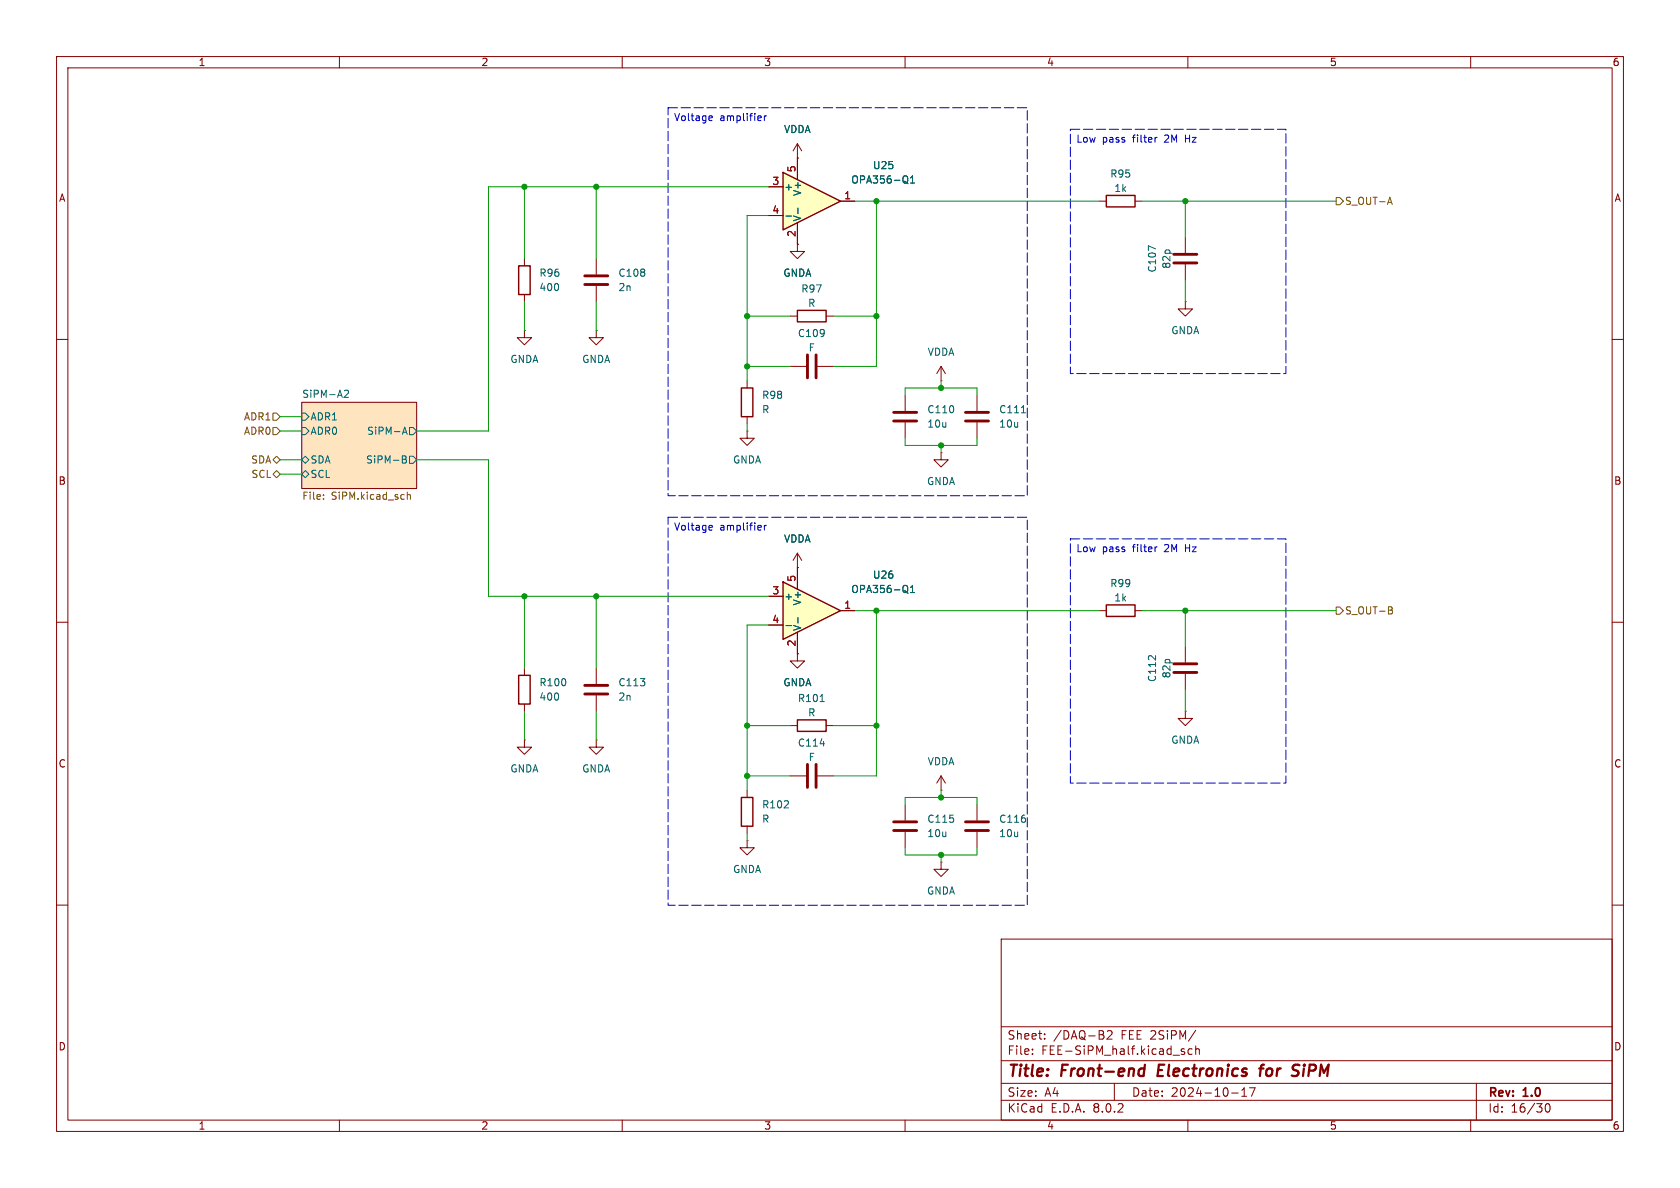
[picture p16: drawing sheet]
<svg xmlns="http://www.w3.org/2000/svg" width="297mm" height="210mm" viewBox="0 0 297 210" stroke-linecap="round" stroke-linejoin="round" font-family="sans-serif">
<defs><g id="words">
<g font-size="2.8" fill="#840000">
<text x="178" y="190.9">Title:</text>
<text x="187.7" y="190.9">Front-end</text>
<text x="205.5" y="190.9">Electronics</text>
<text x="224.4" y="190.9">for</text>
<text x="230.9" y="190.9">SiPM</text>
</g>
<g font-size="2.1" fill="#840000">
<text x="178" y="184">Sheet:</text>
<text x="186.2" y="184">/DAQ-B2</text>
<text x="198.2" y="184">FEE 2SiPM/</text>
<text x="178" y="186.7">File:</text>
<text x="184.1" y="186.7">FEE-SiPM_half.kicad_sch</text>
<text x="178" y="196.9">KiCad</text>
<text x="178" y="194.1">Size:</text>
<text x="184.7" y="194.1">A4</text>
<text x="185.7" y="196.9">E.D.A.</text>
<text x="193.3" y="196.9">8.0.2</text>
<text x="200" y="194.1">Date:</text>
<text x="207" y="194.1">2024-10-17</text>
<text x="263" y="194.3">Rev:</text>
<text x="263" y="196.9">Id:</text>
<text x="267.1" y="196.9">16/30</text>
<text x="269.4" y="194.3">1.0</text>
</g>
<g font-size="1.8" fill="#840000">
<text x="35" y="11.9">1</text>
<text x="85" y="11.9">2</text>
<text x="135" y="11.9">3</text>
<text x="185" y="11.9">4</text>
<text x="235" y="11.9">5</text>
<text x="285" y="11.9">6</text>
<text x="10.3" y="35.9">A</text>
<text x="285.3" y="35.9">A</text>
<text x="10.3" y="85.9">B</text>
<text x="285.3" y="85.9">B</text>
<text x="10.3" y="135.9">C</text>
<text x="285.3" y="135.9">C</text>
<text x="10.3" y="185.9">D</text>
<text x="285.3" y="185.9">D</text>
<text x="35" y="199.9">1</text>
<text x="85" y="199.9">2</text>
<text x="135" y="199.9">3</text>
<text x="185" y="199.9">4</text>
<text x="235" y="199.9">5</text>
<text x="285" y="199.9">6</text>
</g>
<g font-size="1.8" fill="#0000c2">
<text x="119.1" y="21.7">Voltage</text>
<text x="127.2" y="21.7">amplifier</text>
<text x="190.2" y="25.5">Low</text>
<text x="194.9" y="25.5">pass</text>
<text x="200.4" y="25.5">filter</text>
<text x="206.2" y="25.5">2M</text>
<text x="210" y="25.5">Hz</text>
<text x="119.1" y="94.1">Voltage</text>
<text x="127.2" y="94.1">amplifier</text>
<text x="190.2" y="97.9">Low</text>
<text x="194.9" y="97.9">pass</text>
<text x="200.4" y="97.9">filter</text>
<text x="206.2" y="97.9">2M</text>
<text x="210" y="97.9">Hz</text>
</g>
<g font-size="1.8" fill="#006464">
<text x="138.5" y="23.7">VDDA</text>
<text x="138.6" y="33.9">+</text>
<text x="141.8" y="34.7" transform="rotate(-90 141.8 34.7)">V+</text>
<text x="150.4" y="32.6">OPA356-Q1</text>
<text x="154.2" y="30.1">U25</text>
<text x="196.2" y="31.6">R95</text>
<text x="196.9" y="34.1">1k</text>
<text x="141.8" y="39.2" transform="rotate(-90 141.8 39.2)">V-</text>
<text x="207.1" y="47.6" transform="rotate(-90 207.1 47.6)">82p</text>
<text x="95.3" y="51.7">400</text>
<text x="95.3" y="49.1">R96</text>
<text x="109.2" y="49.1">C108</text>
<text x="109.2" y="51.7">2n</text>
<text x="138.4" y="49.1">GNDA</text>
<text x="141.6" y="51.9">R97</text>
<text x="204.6" y="48.3" transform="rotate(-90 204.6 48.3)">C107</text>
<text x="141" y="59.8">C109</text>
<text x="142.8" y="54.5">R</text>
<text x="207" y="59.3">GNDA</text>
<text x="90.1" y="64.4">GNDA</text>
<text x="102.8" y="64.4">GNDA</text>
<text x="142.9" y="62.3">F</text>
<text x="163.9" y="63.1">VDDA</text>
<text x="53.3" y="70.4">SiPM-A2</text>
<text x="134.6" y="70.7">R98</text>
<text x="54.8" y="74.5">ADR1</text>
<text x="54.8" y="77.1">ADR0</text>
<text x="64.8" y="77.1">SiPM-A</text>
<text x="134.6" y="73.3">R</text>
<text x="163.8" y="73.3">C110</text>
<text x="163.8" y="75.8">10u</text>
<text x="176.5" y="73.3">C111</text>
<text x="176.5" y="75.8">10u</text>
<text x="54.8" y="82.1">SDA</text>
<text x="64.6" y="82.1">SiPM-B</text>
<text x="129.5" y="82.1">GNDA</text>
<text x="54.8" y="84.7">SCL</text>
<text x="163.8" y="86">GNDA</text>
<text x="138.5" y="96.1">VDDA</text>
<text x="138.6" y="106.3">+</text>
<text x="141.8" y="107.1" transform="rotate(-90 141.8 107.1)">V+</text>
<text x="150.4" y="105">OPA356-Q1</text>
<text x="154.2" y="102.5">U26</text>
<text x="196.2" y="104">R99</text>
<text x="196.9" y="106.5">1k</text>
<text x="141.8" y="111.6" transform="rotate(-90 141.8 111.6)">V-</text>
<text x="207.1" y="120" transform="rotate(-90 207.1 120)">82p</text>
<text x="95.3" y="121.5">R100</text>
<text x="95.3" y="124.1">400</text>
<text x="109.2" y="121.5">C113</text>
<text x="109.2" y="124.1">2n</text>
<text x="138.4" y="121.5">GNDA</text>
<text x="141" y="124.3">R101</text>
<text x="204.6" y="120.7" transform="rotate(-90 204.6 120.7)">C112</text>
<text x="142.8" y="126.8">R</text>
<text x="207" y="131.7">GNDA</text>
<text x="90.1" y="136.8">GNDA</text>
<text x="102.8" y="136.8">GNDA</text>
<text x="141" y="132.2">C114</text>
<text x="142.9" y="134.7">F</text>
<text x="163.9" y="135.5">VDDA</text>
<text x="134.6" y="143.1">R102</text>
<text x="134.6" y="145.6">R</text>
<text x="163.8" y="145.6">C115</text>
<text x="163.8" y="148.2">10u</text>
<text x="176.5" y="145.6">C116</text>
<text x="176.5" y="148.2">10u</text>
<text x="129.5" y="154.5">GNDA</text>
<text x="163.8" y="158.3">GNDA</text>
</g>
<g font-size="1.8" fill="#a90000">
<text x="136.5" y="32.8">3</text>
<text x="140.7" y="30.6" transform="rotate(-90 140.7 30.6)">5</text>
<text x="149.2" y="35.3">1</text>
<text x="136.5" y="37.8">4</text>
<text x="140.7" y="42" transform="rotate(-90 140.7 42)">2</text>
<text x="136.5" y="105.2">3</text>
<text x="140.7" y="102.9" transform="rotate(-90 140.7 102.9)">5</text>
<text x="149.2" y="107.7">1</text>
<text x="136.5" y="110.2">4</text>
<text x="140.7" y="114.4" transform="rotate(-90 140.7 114.4)">2</text>
</g>
<g font-size="1.8" fill="#725600">
<text x="237.7" y="36.4">S_OUT-A</text>
<text x="43" y="74.5">ADR1</text>
<text x="43" y="77.1">ADR0</text>
<text x="44.3" y="82.1">SDA</text>
<text x="44.4" y="84.7">SCL</text>
<text x="53.3" y="88.7">File:</text>
<text x="58.6" y="88.7">SiPM.kicad_sch</text>
<text x="237.7" y="108.8">S_OUT-B</text>
</g>
</g></defs>
<g fill="none" stroke="#840000" stroke-width=".18">
<path d="M10 10h277v190h-277zM12 12h273v186h-273zM60 10v2M110 10v2M160 10v2M210 10v2M260 10v2M10 60h2M285 60h2M53.3 71.1h20.4v15.3h-20.4zM10 110h2M285 110h2"/>
<path d="M10 160h2M285 160h2M177 166h108v32h-108zM60 198v2M110 198v2M160 198v2M177 194.5h108M177 191.5h108M177 187.5h108M177 181.5h108M182.5 186.3v.1M182.5 185.5v.1"/>
<path d="M184.7 183.6v.1M184.7 182.8v.1M195.7 182.3l.6-.1 .2 .1 .1 .3-.9 1.1h.9M197 191.5v3M208.8 185.7l.7 .4-.3 .3-.4-.1M209.4 185.5l-.4-.1-.2 .2M210 198v2M210.7 185.5l-.4-.1-.3 .3v.4l.2 .2h.5M211.4 185.5l.2-.1 .4 .1v.9M211.4 184.9v1.5M211.4 182.1l-1.3 2M217.7 193.2h1.2"/>
<path d="M219.5 193.8h.9M219.5 192.7l.5-.4v1.5M220.9 192.3h1l-.7 1.5M260 198v2M261 191.5v6.5M273.4 195.2l.1-.1a.81 .81 0 0 1 .6 .6 .81 .81 0 0 1-.3 .8l-.1 .1a.81 .81 0 0 1-.6-.6 .81 .81 0 0 1 .3-.8z"/>
</g>
<path d="M201.8 188.9l.5 .1M202.2 190.1l-.6 .1M202.4 188.2l-.2 2M204.9 188.2l-.3 2h1M222.6 188.9h.8M223.5 188.2l-.4 .1-.2 .2-.2 1.7M229 188.2l.7 .1M229.2 189.3a.46 .46 0 0 1 .4 .4 .46 .46 0 0 1-.3 .4" fill="none" stroke="#840000" stroke-width=".4"/>
<path d="M53.3 71.1h20.4v15.3h-20.4z" fill="#ffe5bf" stroke="#ffe5bf" stroke-width=".18"/>
<path d="M53.3 73h.7l.6 .7-.6 .6h-.7zM53.3 75.6h.7l.6 .6-.6 .6h-.7zM60.9 69.1l.5-.1 .2 .3-.8 .9h.8M71.1 76.8l.5-1.3 .4 1.3M71.3 76.4h.6M72.4 75.6h.6l.7 .6-.7 .6h-.6zM53.3 83.8l.7-.6 .6 .6-.6 .7zM53.3 81.3l.7-.7 .6 .7-.6 .6zM71.1 80.6l.6 .1 .1 .3-.2 .2M71.1 81.2h.5M71.6 81.2l.3 .2-.1 .3-.7 .2M72.4 80.6h.6l.7 .7-.7 .6h-.6z" fill="none" stroke="#006464" stroke-width=".18"/>
<path d="M57.2 88.1v.2M57.2 87.5v.1M72 87v1.3M72 87.5l.2-.1 .3 .1 .1 .8" fill="none" stroke="#725600" stroke-width=".18"/>
<path d="M138.4 30.5l10.2 5.1-10.2 5z" fill="#ffffc2"/>
<path d="M138.4 30.5l10.2 5.1-10.2 5zM91.7 47h2v5.1h-2zM141 54.9h5v2h-5zM131.1 68.6h2v5.1h-2zM91.7 119.4h2v5.1h-2zM195.6 106.9h5.1v2.1h-5.1zM141 127.3h5v2h-5z" fill="none" stroke="#840000" stroke-width=".25"/>
<g fill="none" stroke="#840000" stroke-width=".18">
<path d="M135.9 33h2.5M135.9 38.1h2.5M141 27.9h.1M141 25.4v6.4M141 39.4v3.8M141 25.4l-.8 1.3M141 25.4l.7 1.3M148.6 35.6h2.5M92.7 58.4v1.3h1.3l-1.3 1.3-1.3-1.3h1.3M92.7 58.4h.1M92.7 45.7v1.3M92.7 52.1v1.2"/>
<path d="M105.4 58.4v1.3h1.3l-1.3 1.3-1.3-1.3h1.3M105.4 58.4h.1M139.7 55.9h1.3M141 43.2v1.3h1.2l-1.2 1.2-1.3-1.2h1.3M141 43.2h.1M146 55.9h1.3M132.1 76.2v1.3h1.2l-1.2 1.2-1.3-1.2h1.3M132.1 76.2h.1M132.1 67.3v1.3M132.1 73.7v1.2M139.7 64.8h2.8M144.5 64.8h2.8"/>
<path d="M141 97.8v2.5M141 97.8l-.8 1.3M141 97.8l.7 1.3M166.4 80v1.3h1.2l-1.2 1.3-1.3-1.3h1.3M166.4 80h.1M92.7 118.1v1.3M105.4 118.1v2.8M141 100.3h.1M141 115.6v1.2h1.2l-1.2 1.3-1.3-1.3h1.3M141 115.6h.1M194.3 108h1.3M200.7 108h1.2"/>
<path d="M209.5 114.3v2.8M209.5 119.1v2.8M92.7 124.5v1.2M105.4 122.9v2.8M139.7 128.3h1.3M146 128.3h1.3M209.5 125.7v1.3h1.3l-1.3 1.3-1.2-1.3h1.2M209.5 125.7h.1"/>
</g>
<path d="M139 38.2h.9M141.1 36.8v1M160.3 31.2a.9 .9 0 0 1 0 1.1l.2 .2M161 32.4h.7M161 31.5l.3-.4v1.3M145 124h.7" fill="none" stroke="#006464" stroke-width=".18"/>
<path d="M142.7 62.7v4.1M144.3 62.7v4.1M207.5 117.3h4.1M207.5 118.9h4.1M103.4 121.2h4M103.4 122.7h4" fill="none" stroke="#840000" stroke-width=".51"/>
<path d="M138.4 102.9l10.2 5.1-10.2 5z" fill="#ffffc2"/>
<path d="M195.6 34.5h5.1v2.1h-5.1zM138.4 102.9l10.2 5.1-10.2 5zM131.1 141h2v5.1h-2z" fill="none" stroke="#840000" stroke-width=".25"/>
<g fill="none" stroke="#840000" stroke-width=".18">
<path d="M135.9 33h2.5M135.9 38.1h2.5M141 27.9h.1M141 27.9v3.9M141 39.4v3.8M148.6 35.6h2.5M194.3 35.6h1.3M200.7 35.6h1.2M105.4 45.7v2.8M105.4 50.5v2.8M141 43.2h.1M209.5 53.3v1.3h1.3l-1.3 1.3-1.2-1.3h1.2"/>
<path d="M209.5 53.3h.1M209.5 41.9v2.8M209.5 46.7v2.8M160 69.9v2.7M160 74.7v2.8M166.4 67.3h.1M166.4 64.8l-.8 1.2M166.4 64.8v2.5M166.4 64.8l.7 1.2M172.7 69.9v2.7M172.7 74.7v2.8M135.9 105.4h2.5"/>
<path d="M135.9 110.5h2.5M141 100.3h.1M141 115.6h.1M141 100.3v3.8M141 111.8v3.8M148.6 108h2.5M92.7 130.8v1.3h1.3l-1.3 1.3-1.3-1.3h1.3M92.7 130.8h.1M105.4 130.8v1.3h1.3l-1.3 1.3-1.3-1.3h1.3M105.4 130.8h.1M132.1 139.7v1.3M139.7 137.2h2.8"/>
<path d="M144.5 137.2h2.8M166.4 139.7h.1M166.4 137.2v2.5M166.4 137.2l-.8 1.2M166.4 137.2l.7 1.2M132.1 148.6v1.3h1.2l-1.2 1.2-1.3-1.2h1.3M132.1 148.6h.1M132.1 146.1v1.2M160 142.2v2.8M160 147.1v2.8M166.4 152.4v1.3h1.2l-1.2 1.2-1.3-1.2h1.3M166.4 152.4h.1"/>
<path d="M172.7 142.2v2.8M172.7 147.1v2.8"/>
</g>
<g fill="none" stroke="#006464" stroke-width=".18">
<path d="M139 38.2h.9M141.1 36.8v1M160.3 31.2a.9 .9 0 0 1 0 1.1l.2 .2M161 31.5l.3-.4v1.3M161 32.4h.7M204.3 44l-1.3-.5v.8M180.6 73h.7M139 110.6h.9M141.1 109.2v.9M160.3 103.5a.9 .9 0 0 1 0 1.2l.2 .2M161 104.8h.7M161 103.8l.3-.3v1.3"/>
<path d="M145 131.5h.8"/>
</g>
<g fill="none" stroke="#840000" stroke-width=".51">
<path d="M103.4 48.8h4M103.4 50.3h4M207.5 45h4.1M207.5 46.5h4.1M158 74.4h4.1M158 72.9h4.1M170.7 74.4h4.1M170.7 72.9h4.1M142.7 135.1v4.1M144.3 135.1v4.1M158 146.8h4.1M158 145.3h4.1"/>
<path d="M170.7 146.8h4.1M170.7 145.3h4.1"/>
</g>
<path d="M236.2 34.9h.7l.6 .7-.6 .6h-.7zM245.4 35.8h.6M245.7 34.9l.4 1.2M48.3 73h.6l.6 .7-.6 .6h-.6zM48.3 75.6h.6l.6 .6-.6 .6h-.6zM48.3 83.8l.6-.6 .6 .6-.6 .7zM48.3 81.3l.6-.7 .6 .7-.6 .6zM236.2 107.3h.7l.6 .7-.6 .6h-.7zM245.9 107.3l.2 .2-.2 .4 .2 .1 .1 .3-.3 .2h-.4" fill="none" stroke="#725600" stroke-width=".18"/>
<path d="M118.1 19.1h63.5v68.5h-63.5zM189.2 22.9h38.1v43.1h-38.1zM118.1 91.4h63.5v68.6h-63.5zM189.2 95.3h38.1v43.1h-38.1z" fill="none" stroke="#0000c2" stroke-width=".18" stroke-dasharray="1.7 .6"/>
<path d="M125.5 20.5h.4v.3l-.6 .1M125.9 21.3h-.4M134.5 20.5l.1 .3-.6 .1M135.1 20.5v.8M135.5 20.5l-.4 .2M204.6 24.3h-.3M125.5 92.9h.4v.3l-.6 .1M125.9 93.7h-.4M134.5 92.9l.1 .3-.6 .1M135.1 92.9v.8M135.5 92.9l-.4 .2M204.6 96.7h-.3" fill="none" stroke="#0000c2" stroke-width=".18"/>
<g fill="none" stroke="#009600" stroke-width=".18">
<path d="M92.7 33v12.7M105.4 33v12.7M135.9 33h-49.5v43.2h-12.7M135.9 38.1h-3.8v29.2M151.1 35.6h43.2M154.9 35.6v29.2h-7.6M201.9 35.6h34.3M209.5 35.6v6.3M92.7 53.3v5.1M105.4 53.3v5.1M132.1 55.9h7.6M147.3 55.9h7.6"/>
<path d="M209.5 49.5v3.8M49.5 76.2h3.8M49.5 73.7h3.8M132.1 74.9v1.3M132.1 64.8h7.6M160 69.9v-1.3h12.7v1.3M160 77.5v1.2h12.7v-1.2M166.4 67.3v1.3M166.4 78.7v1.3M49.5 83.8h3.8M49.5 81.3h3.8M73.7 81.3h12.7v24.1h49.5"/>
<path d="M92.7 105.4v12.7M105.4 105.4v12.7M135.9 110.5h-3.8v29.2M151.1 108h43.2M154.9 108v29.2h-7.6M201.9 108h34.3M209.5 108v6.3M92.7 125.7v5.1M105.4 125.7v5.1M132.1 137.2h7.6M132.1 128.3h7.6M147.3 128.3h7.6"/>
<path d="M166.4 139.7v1.3M209.5 121.9v3.8M132.1 147.3v1.3M160 149.9v1.2h12.7v-1.2M160 142.2v-1.2h12.7v1.2M166.4 151.1v1.3"/>
</g>
<g fill="#009600" stroke="#009600" stroke-width=".18">
<circle cx="154.9" cy="108" r=".46"/>
<circle cx="154.9" cy="128.3" r=".46"/>
<circle cx="166.4" cy="141" r=".46"/>
<circle cx="166.4" cy="151.1" r=".46"/>
<circle cx="209.5" cy="108" r=".46"/>
<circle cx="105.4" cy="33" r=".46"/>
<circle cx="92.7" cy="33" r=".46"/>
<circle cx="132.1" cy="55.9" r=".46"/>
<circle cx="132.1" cy="137.2" r=".46"/>
<circle cx="132.1" cy="64.8" r=".46"/>
<circle cx="92.7" cy="105.4" r=".46"/>
<circle cx="105.4" cy="105.4" r=".46"/>
<circle cx="132.1" cy="128.3" r=".46"/>
<circle cx="154.9" cy="35.6" r=".46"/>
<circle cx="166.4" cy="68.6" r=".46"/>
<circle cx="154.9" cy="55.9" r=".46"/>
<circle cx="166.4" cy="78.7" r=".46"/>
<circle cx="209.5" cy="35.6" r=".46"/>
</g>
<use href="#words"/>
</svg>
